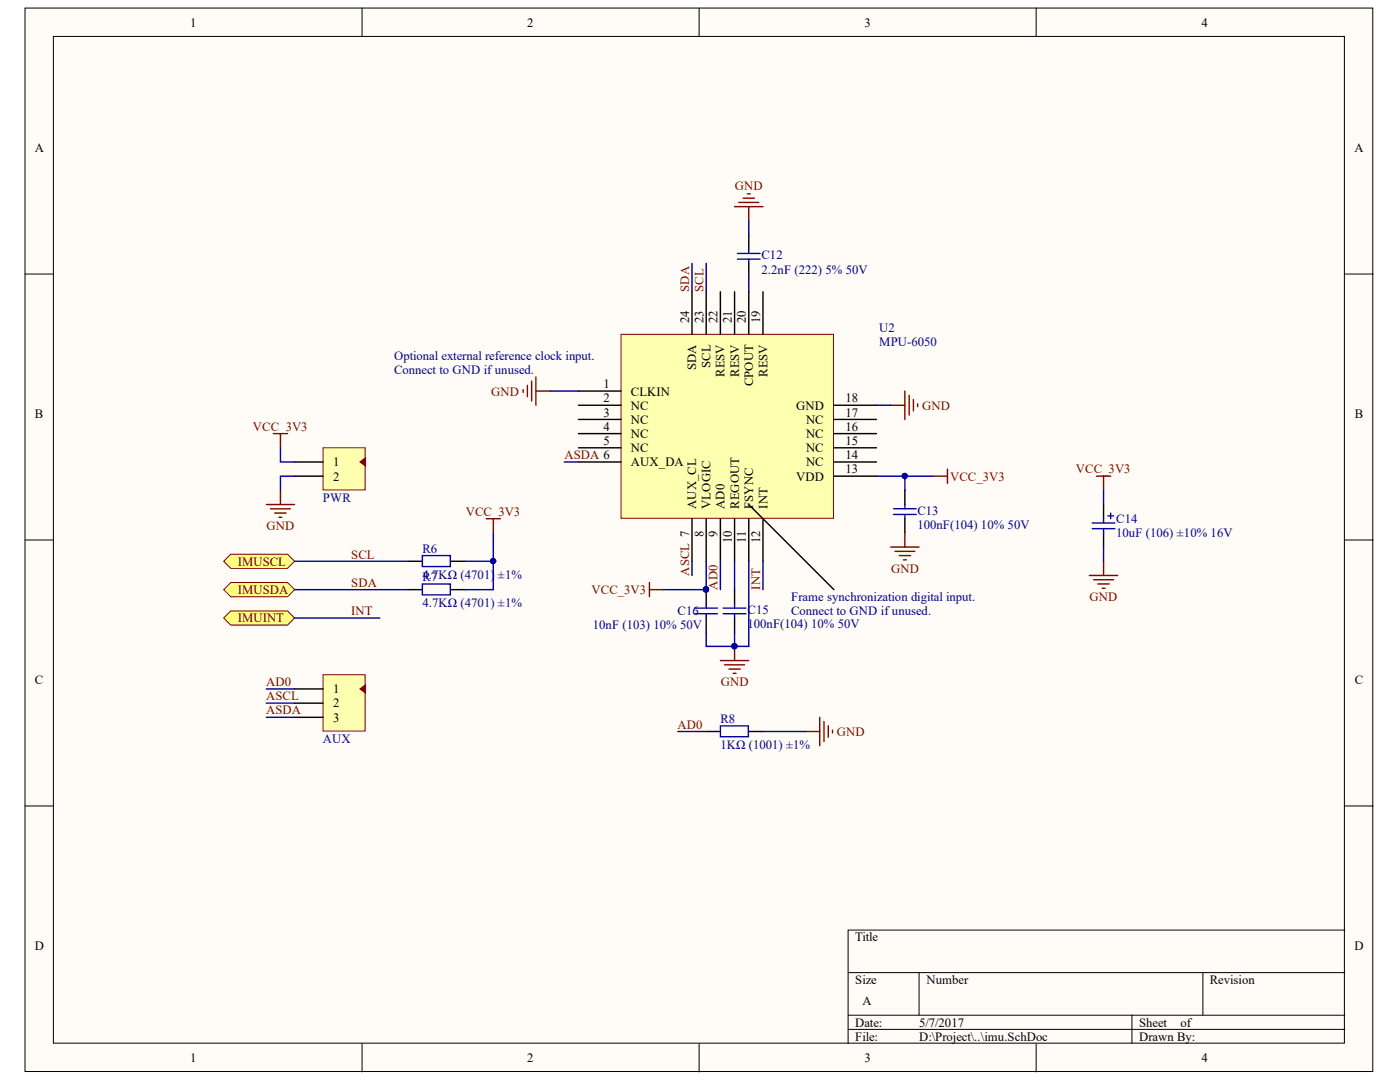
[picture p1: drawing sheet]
<svg xmlns="http://www.w3.org/2000/svg" width="279mm" height="216mm" viewBox="0 0 279 216" stroke-linecap="round" stroke-linejoin="round" font-family="sans-serif">
<defs><g id="words">
<g font-size="2.5">
<text x="38" y="5.3">1</text>
<text x="105.2" y="5.3">2</text>
<text x="172.5" y="5.3">3</text>
<text x="239.8" y="5.3">4</text>
<text x="6.9" y="30.4">A</text>
<text x="270.3" y="30.4">A</text>
<text x="137.5" y="64.5" transform="rotate(-90 137.5 64.5)">24</text>
<text x="140.4" y="64.5" transform="rotate(-90 140.4 64.5)">23</text>
<text x="143.2" y="64.5" transform="rotate(-90 143.2 64.5)">22</text>
<text x="146.1" y="64.5" transform="rotate(-90 146.1 64.5)">21</text>
<text x="148.8" y="64.5" transform="rotate(-90 148.8 64.5)">20</text>
<text x="151.7" y="64.5" transform="rotate(-90 151.7 64.5)">19</text>
<text x="120.4" y="77.5">1</text>
<text x="139" y="73.8" transform="rotate(-90 139 73.8)">SDA</text>
<text x="141.8" y="73.3" transform="rotate(-90 141.8 73.3)">SCL</text>
<text x="144.6" y="75.2" transform="rotate(-90 144.6 75.2)">RESV</text>
<text x="147.5" y="75.2" transform="rotate(-90 147.5 75.2)">RESV</text>
<text x="150.3" y="77.1" transform="rotate(-90 150.3 77.1)">CPOUT</text>
<text x="153.2" y="75.2" transform="rotate(-90 153.2 75.2)">RESV</text>
<text x="6.9" y="83.5">B</text>
<text x="120.4" y="80.3">2</text>
<text x="120.4" y="83.1">3</text>
<text x="125.9" y="78.9">CLKIN</text>
<text x="125.9" y="81.7">NC</text>
<text x="158.9" y="81.7">GND</text>
<text x="168.7" y="83.1">17</text>
<text x="168.7" y="80.3">18</text>
<text x="270.4" y="83.5">B</text>
<text x="120.4" y="85.9">4</text>
<text x="120.4" y="88.8">5</text>
<text x="125.9" y="84.6">NC</text>
<text x="125.9" y="87.4">NC</text>
<text x="160.9" y="87.4">NC</text>
<text x="160.9" y="84.6">NC</text>
<text x="168.7" y="88.8">15</text>
<text x="168.7" y="85.9">16</text>
<text x="66.5" y="93">1</text>
<text x="66.5" y="95.9">2</text>
<text x="125.9" y="90.2">NC</text>
<text x="125.9" y="93">AUX_DA</text>
<text x="158.9" y="95.9">VDD</text>
<text x="160.9" y="93">NC</text>
<text x="160.9" y="90.2">NC</text>
<text x="168.7" y="94.5">13</text>
<text x="168.7" y="91.6">14</text>
<text x="139" y="101.5" transform="rotate(-90 139 101.5)">AUX_CL</text>
<text x="141.8" y="101.5" transform="rotate(-90 141.8 101.5)">VLOGIC</text>
<text x="144.6" y="101.5" transform="rotate(-90 144.6 101.5)">AD0</text>
<text x="147.5" y="101.5" transform="rotate(-90 147.5 101.5)">REGOUT</text>
<text x="150.3" y="101.5" transform="rotate(-90 150.3 101.5)">FSYNC</text>
<text x="153.2" y="101.5" transform="rotate(-90 153.2 101.5)">INT</text>
<text x="140.4" y="107.1" transform="rotate(-90 140.4 107.1)">8</text>
<text x="143.2" y="107.1" transform="rotate(-90 143.2 107.1)">9</text>
<text x="146.1" y="108.3" transform="rotate(-90 146.1 108.3)">10</text>
<text x="148.8" y="108.3" transform="rotate(-90 148.8 108.3)">11</text>
<text x="151.7" y="108.3" transform="rotate(-90 151.7 108.3)">12</text>
<text x="6.9" y="136.6">C</text>
<text x="270.4" y="136.6">C</text>
<text x="66.5" y="138.3">1</text>
<text x="66.5" y="141.1">2</text>
<text x="66.5" y="144">3</text>
<text x="6.9" y="189.6">D</text>
<text x="170.7" y="187.9">Title</text>
<text x="270.3" y="189.6">D</text>
<text x="170.7" y="196.4">Size</text>
<text x="184.9" y="196.4">Number</text>
<text x="241.5" y="196.4">Revision</text>
<text x="172.1" y="200.6">A</text>
<text x="170.7" y="204.9">Date:</text>
<text x="170.7" y="207.6">File:</text>
<text x="183.4" y="204.9">5/7/2017</text>
<text x="183.4" y="207.6">D:\Project\..\imu.SchDoc</text>
<text x="227.3" y="204.9">Sheet</text>
<text x="227.3" y="207.6">Drawn By:</text>
<text x="235.6" y="204.9">of</text>
<text x="38" y="212">1</text>
<text x="105.2" y="212">2</text>
<text x="172.5" y="212">3</text>
<text x="239.8" y="212">4</text>
</g>
<g font-size="2.5" fill="#800000">
<text x="146.6" y="37.8">GND</text>
<text x="137.5" y="58.2" transform="rotate(-90 137.5 58.2)">SDA</text>
<text x="140.4" y="58.2" transform="rotate(-90 140.4 58.2)">SCL</text>
<text x="98" y="78.9">GND</text>
<text x="184" y="81.7">GND</text>
<text x="50.5" y="85.9">VCC_3V3</text>
<text x="112.7" y="91.6">ASDA 6</text>
<text x="189.6" y="95.9">VCC_3V3</text>
<text x="214.7" y="94.5">VCC_3V3</text>
<text x="53.2" y="105.8">GND</text>
<text x="92.9" y="102.9">VCC_3V3</text>
<text x="47.4" y="112.9">IMUSCL</text>
<text x="70.1" y="111.5">SCL</text>
<text x="47.4" y="118.6">IMUSDA</text>
<text x="70.1" y="117.1">SDA</text>
<text x="118.1" y="118.6">VCC_3V3</text>
<text x="137.5" y="114.8" transform="rotate(-90 137.5 114.8)">ASCL 7</text>
<text x="143.2" y="117.6" transform="rotate(-90 143.2 117.6)">AD0</text>
<text x="151.7" y="117.6" transform="rotate(-90 151.7 117.6)">INT</text>
<text x="177.9" y="114.3">GND</text>
<text x="217.4" y="119.9">GND</text>
<text x="47.4" y="124.1">IMUINT</text>
<text x="70.1" y="122.8">INT</text>
<text x="53.1" y="136.9">AD0</text>
<text x="143.9" y="136.9">GND</text>
<text x="53.1" y="139.8">ASCL</text>
<text x="53.1" y="142.6">ASDA</text>
<text x="135.2" y="145.4">AD0</text>
<text x="167" y="146.8">GND</text>
</g>
<g font-size="2.5" fill="#000080">
<text x="152" y="51.7">C12</text>
<text x="152" y="54.6">2.2nF (222) 5% 50V</text>
<text x="78.7" y="71.8">Optional external reference clock input.</text>
<text x="175.5" y="66.2">U2</text>
<text x="175.5" y="69">MPU-6050</text>
<text x="78.7" y="74.6">Connect to GND ifunused.</text>
<text x="64.4" y="100.1">PWR</text>
<text x="183.1" y="102.7">C13</text>
<text x="183.1" y="105.5">100nF(104) 10% 50V</text>
<text x="222.8" y="104.4">C14</text>
<text x="222.8" y="107.2">10uF (106) ±10% 16V</text>
<text x="84.3" y="110.3">R6</text>
<text x="84.3" y="115.9">R7</text>
<text x="84.3" y="115.4">4.7KΩ (4701)</text>
<text x="99.4" y="115.4">±1%</text>
<text x="157.9" y="119.9">Frame synchronization digital input.</text>
<text x="84.3" y="121.1">4.7KΩ (4701) ±1%</text>
<text x="118.3" y="125.6">10nF (103) 10% 50V</text>
<text x="135.2" y="122.8">C16</text>
<text x="149.2" y="122.4">C15</text>
<text x="149.2" y="125.3">100nF(104) 10% 50V</text>
<text x="157.9" y="122.8">Connect to GND ifunused.</text>
<text x="64.4" y="148.2">AUX</text>
<text x="143.8" y="144.3">R8</text>
<text x="143.8" y="149.4">1KΩ (1001) ±1%</text>
</g>
</g></defs>
<g fill="#fffcf8" stroke="#000" stroke-width=".2">
<path d="M5 1.6h269v212.2h-269z"/>
<path d="M10.7 7.3h257.6v200.8h-257.6z"/>
</g>
<g fill="none" stroke="#000" stroke-width=".2">
<path d="M72.3 1.6v5.7M139.5 1.6v5.7M206.8 1.6v5.7M5 54.7h5.7M268.4 54.7h5.7M5 107.8h5.7M268.4 107.8h5.7M5 160.8h5.7M268.4 160.8h5.7M169.3 194.1h99.1M183.4 194.1v8.5M240.1 194.1v8.5"/>
<path d="M268.4 185.6h-99.1v22.6M72.3 208.2v5.7M139.5 208.2v5.7M169.3 202.6h99.1M169.3 205.4h99.1M206.8 208.2v5.7M225.9 202.6v5.6"/>
</g>
<path d="M123.9 66.7h42.4v36.7h-42.4z" fill="#ffffb0" stroke="#800000" stroke-width=".2"/>
<g fill="none" stroke="#000" stroke-width=".28">
<path d="M138.1 58.2v8.5M140.9 58.2v8.5M143.8 58.2v8.5M146.6 58.2v8.5M149.4 46.9v2.8M149.4 52.6v2.8M149.4 58.2v8.5M152.3 58.2v8.5M115.4 78h8.5M115.4 80.9h8.5M115.4 83.7h8.5M115.4 86.5h8.5"/>
<path d="M115.4 89.4h8.5M115.4 92.2h8.5M166.4 80.9h8.5M166.4 83.7h8.5M166.4 86.5h8.5M166.4 89.4h8.5M166.4 92.2h8.5M166.4 95h8.5M180.6 97.8v2.9M138.1 103.5v8.5M140.9 103.5v8.5M140.9 117.7v2.8"/>
<path d="M143.8 103.5v8.5M146.6 103.5v8.5M146.6 117.7v2.8M149.4 103.5v8.5M149.4 100.7l17 17M152.3 103.5v8.5M180.6 103.5v2.8M220.2 100.7v2.8M220.2 106.3v2.9M140.9 123.3v2.8M146.6 123.3v2.8M140.9 146h2.9"/>
<path d="M149.4 146h2.9"/>
</g>
<g fill="none" stroke="#00f" stroke-width=".28">
<path d="M147.2 50.6h4.5M147.2 51.7h4.5M149.4 49.7v.9M149.4 51.7v.9M178.3 101.5h4.6M178.3 102.7h4.6M180.6 100.7v.8M180.6 102.7v.8M218 104.4h4.5M218 105.5h4.5M220.2 103.5v.9M220.2 105.5v.8"/>
<path d="M221.1 102.9h1.1M221.7 102.4v1.1M138.7 122.5h4.5M138.7 121.3h4.5M140.9 120.5v.8M140.9 122.5v.8M144.3 122.5h4.6M144.3 121.3h4.6M146.6 120.5v.8M146.6 122.5v.8M143.8 144.8h5.5v2.2h-5.5z"/>
</g>
<g fill="none" stroke="#800000" stroke-width=".28">
<path d="M148.3 39.5h2.3M149.2 38.7h.5M146.6 41.2h5.7M147.5 40.4h3.9M149.4 41.2v2.9M104.4 77.7v.6M105.3 76.9v2.3M106.1 76v4M107 75.2v5.7M107 78h2.8M180.6 78v5.7M181.4 78.9v3.9"/>
<path d="M182.3 79.7v2.3M177.8 80.9h2.8M183.1 80.6v.5M186.3 95h2.8M189.1 93.6v2.8M218.8 95h2.9M220.2 95v2.8M129.6 116.2v2.9M129.6 117.7h2.8M177.8 109.2h5.6M178.6 110h4M179.5 110.9h2.2"/>
<path d="M180.3 111.7h.6M180.6 106.3v2.9M217.4 114.8h5.7M218.3 115.7h3.9M219.1 116.5h2.3M220 117.4h.5M220.2 112v2.8M143.8 131.8h5.6M144.6 132.7h4M145.5 133.5h2.2M146.3 134.4h.6M146.6 129v2.8"/>
<path d="M160.8 146h2.8M163.6 143.1v5.7M164.4 144v3.9M165.3 144.8v2.3M166.1 145.7v.5"/>
</g>
<g fill="none" stroke="#000080" stroke-width=".28">
<path d="M138.1 52.6v5.6M140.9 52.6v5.6M149.4 44.1v2.8M149.4 55.4v2.8M109.8 78h5.6M112.6 92.2h2.8M174.9 95h11.4M174.9 80.9h2.9M180.6 95v2.8M220.2 97.8v2.9M138.1 112v2.8M140.9 112v5.7h-8.5"/>
<path d="M143.8 112v5.7M146.6 112v5.7M149.4 112v17h-2.8M152.3 112v5.7M220.2 109.2v2.8M140.9 126.1v2.9h5.7v-2.9M135.3 146h5.6M152.3 146h8.5"/>
</g>
<g fill="#000080" stroke="#000080" stroke-width=".2">
<circle cx="180.5" cy="95" r=".52"/>
<circle cx="146.6" cy="128.9" r=".52"/>
<circle cx="140.9" cy="117.6" r=".52"/>
</g>
<path d="M64.5 89.4h8.4v8.4h-8.4z" fill="#ffffb0" stroke="#800000" stroke-width=".2"/>
<path d="M58.8 92.2h5.7M58.8 95h5.7" fill="none" stroke="#000" stroke-width=".28"/>
<path d="M71.8 92.2l1.2-.9v1.7z" fill="#800000"/>
<path d="M71.8 92.2l1.2-.9v1.7z" fill="none" stroke="#800000" stroke-width=".2"/>
<path d="M54.6 86.5h2.8M56 86.5v2.9M56 97.8v2.9M53.1 100.7h5.7M54 101.5h4M54.8 102.4h2.3M55.7 103.2h.6" fill="none" stroke="#800000" stroke-width=".28"/>
<path d="M56 89.4v2.8h2.8M58.8 95h-2.8v2.8" fill="none" stroke="#000080" stroke-width=".28"/>
<path d="M64.5 134.6h8.4v11.3h-8.4z" fill="#ffffb0" stroke="#800000" stroke-width=".2"/>
<path d="M58.8 137.5h5.7M58.8 140.3h5.7M58.8 143.1h5.7" fill="none" stroke="#000" stroke-width=".28"/>
<path d="M71.8 137.5l1.2-.9v1.7z" fill="#800000"/>
<path d="M71.8 137.5l1.2-.9v1.7z" fill="none" stroke="#800000" stroke-width=".2"/>
<path d="M53.1 137.5h5.7M53.1 140.3h5.7M53.1 143.1h5.7" fill="none" stroke="#000080" stroke-width=".28"/>
<g fill="#ffff80" stroke="#800000" stroke-width=".2">
<path d="M44.6 117.7l1.5-1.5h11.3l1.4 1.5-1.4 1.4h-11.3z" fill-rule="evenodd"/>
<path d="M44.6 112l1.5-1.4h11.3l1.4 1.4-1.4 1.4h-11.3z" fill-rule="evenodd"/>
<path d="M44.6 123.3l1.5-1.4h11.3l1.4 1.4-1.4 1.4h-11.3z" fill-rule="evenodd"/>
</g>
<path d="M58.8 112h22.7M58.8 117.7h22.7M98.5 106.3v5.7h-5.7M98.5 112v5.7h-5.7M58.8 123.3h17" fill="none" stroke="#000080" stroke-width=".28"/>
<path d="M81.5 117.7h2.8M81.5 112h2.8M90 117.7h2.8M90 112h2.8" fill="none" stroke="#000" stroke-width=".28"/>
<path d="M84.3 116.5h5.6v2.2h-5.6zM84.3 110.9h5.6v2.1h-5.6z" fill="none" stroke="#00f" stroke-width=".28"/>
<path d="M97 103.5h2.9M98.5 103.5v2.8" fill="none" stroke="#800000" stroke-width=".28"/>
<circle cx="98.4" cy="112" r=".52" fill="#000080" stroke="#000080" stroke-width=".2"/>
<use href="#words"/>
</svg>
